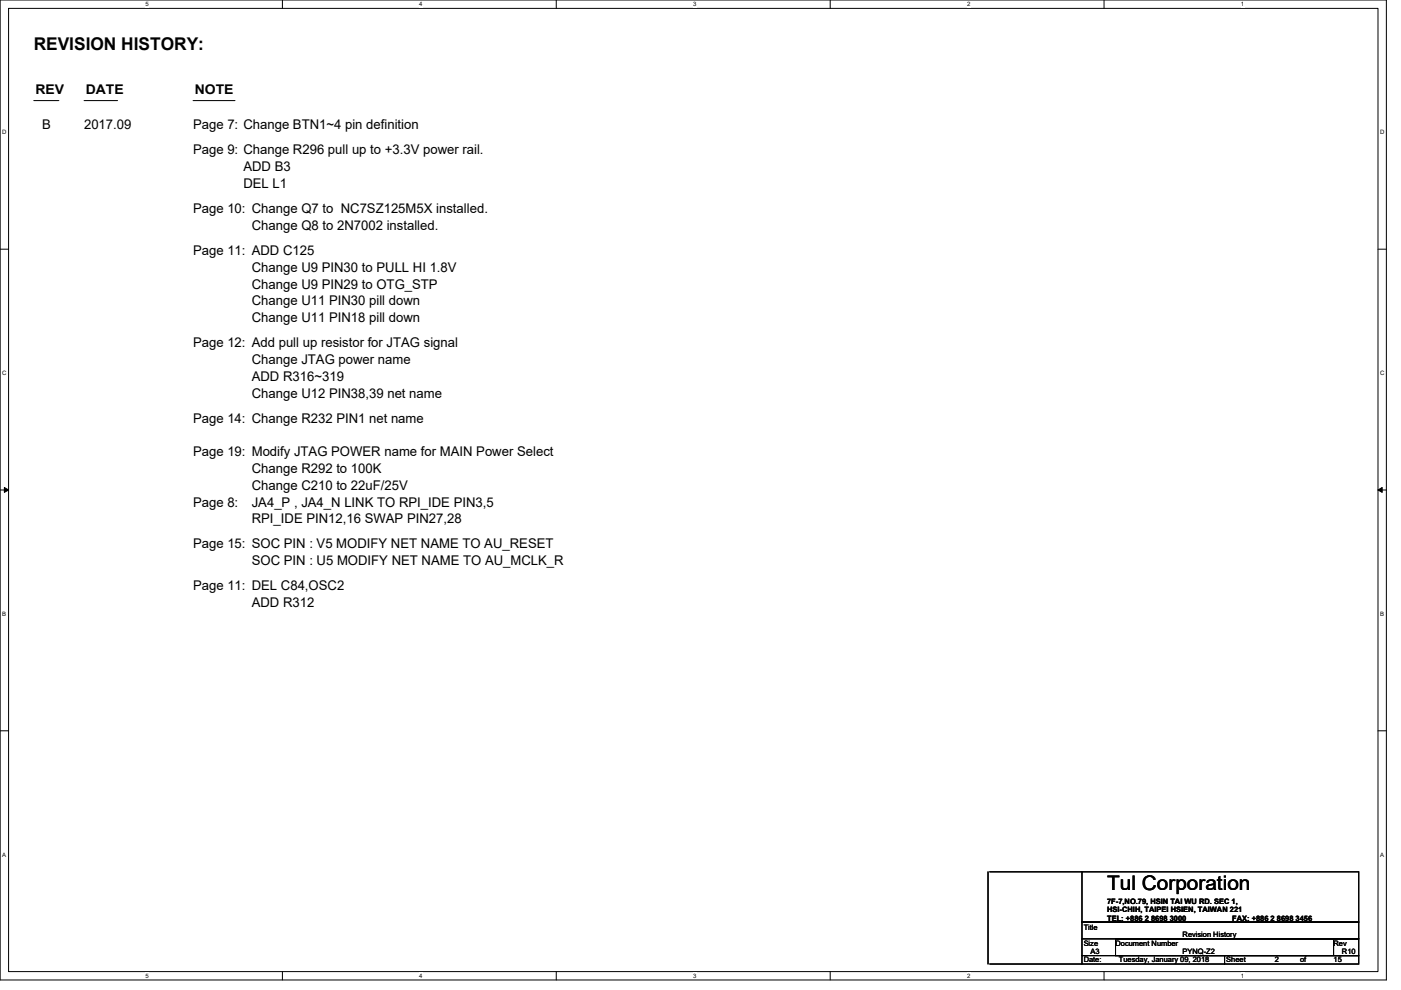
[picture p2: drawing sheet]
<svg xmlns="http://www.w3.org/2000/svg" width="297mm" height="210mm" viewBox="0 0 297 210" stroke-linecap="round" stroke-linejoin="round" font-family="sans-serif">
<defs><g id="words">
<text font-size="4.3" x="234.7" y="188.7">Tul Corporation</text>
<text font-size="3.7" x="7.2" y="10.6">REVISION HISTORY:</text>
<g font-size="2.8">
<text x="7.5" y="19.9">REV</text>
<text x="18.2" y="19.9">DATE</text>
<text x="41.3" y="19.9">NOTE</text>
<text x="8.9" y="27.4">B</text>
<text x="17.8" y="27.4">2017.09</text>
<text x="40.9" y="27.4">Page 7: Change BTN1~4 pin definition</text>
<text x="40.9" y="32.8">Page 9: Change R296 pull up to +3.3V power rail.</text>
<text x="51.6" y="36.3">ADD B3</text>
<text x="51.6" y="39.9">DEL L1</text>
<text x="40.9" y="45.2">Page 10: Change Q7 to NC7SZ125M5X installed.</text>
<text x="53.4" y="48.8">Change Q8 to 2N7002 installed.</text>
<text x="40.9" y="54.1">Page 11: ADD C125</text>
<text x="53.4" y="57.7">Change U9 PIN30 to PULL HI 1.8V</text>
<text x="53.4" y="61.2">Change U9 PIN29 to OTG_STP</text>
<text x="53.4" y="64.8">Change U11 PIN30 pill down</text>
<text x="53.4" y="68.3">Change U11 PIN18 pill down</text>
<text x="40.9" y="73.7">Page 12: Add pull up resistor for JTAG signal</text>
<text x="53.4" y="77.2">Change JTAG power name</text>
<text x="53.4" y="80.8">ADD R316~319</text>
<text x="40.9" y="89.7">Page 14: Change R232 PIN1 net name</text>
<text x="53.4" y="84.3">Change U12 PIN38,39 net name</text>
<text x="40.9" y="96.8">Page 19: Modify JTAG POWER name for MAIN Power Select</text>
<text x="53.4" y="100.3">Change R292 to 100K</text>
<text x="40.9" y="107.4">Page 8:</text>
<text x="53.4" y="107.4">JA4_P , JA4_N LINK TO RPI_IDE PIN3,5</text>
<text x="53.4" y="103.9">Change C210 to 22uF/25V</text>
<text x="53.4" y="111">RPI_IDE PIN12,16 SWAP PIN27,28</text>
<text x="40.9" y="116.3">Page 15: SOC PIN : V5 MODIFY NET NAME TO AU_RESET</text>
<text x="53.4" y="119.9">SOC PIN : U5 MODIFY NET NAME TO AU_MCLK_R</text>
<text x="40.9" y="125.2">Page 11: DEL C84,OSC2</text>
<text x="53.4" y="128.8">ADD R312</text>
</g>
<g font-size="1.6">
<text x="234.7" y="191.7">7F-7,NO.79, HSIN TAI WU RD. SEC 1,</text>
<text x="229.8" y="197.2">Title</text>
<text x="234.7" y="193.5">HSI-CHIH, TAIPEI HSIEN, TAIWAN 221</text>
<text x="234.7" y="195.3">TEL: +886 2 8698 3000</text>
<text x="261.2" y="195.3">FAX: +886 2 8698 3456</text>
<text x="229.8" y="200.7">Size</text>
<text x="231.2" y="202.3">A3</text>
<text x="236.5" y="200.6">Document Number</text>
<text x="250.7" y="202.3">PYNQ-Z2</text>
<text x="250.7" y="198.8">Revision History</text>
<text x="282.7" y="200.6">Rev</text>
<text x="284.5" y="202.3">R10</text>
<text x="229.8" y="204.1">Date:</text>
<text x="237.2" y="204.1">Tuesday, January 09, 2018</text>
<text x="260" y="204.1">Sheet</text>
<text x="270.3" y="204.1">2</text>
<text x="275.6" y="204.1">of</text>
<text x="282.7" y="204.1">15</text>
</g>
<g font-size="1.3">
<text x="30.8" y="1.3">5</text>
<text x="88.9" y="1.3">4</text>
<text x="147" y="1.3">3</text>
<text x="205" y="1.3">2</text>
<text x="263.1" y="1.3">1</text>
<text x=".5" y="28.4">D</text>
<text x="292.6" y="28.4">D</text>
<text x=".5" y="79.5">C</text>
<text x="292.6" y="79.5">C</text>
<text x=".5" y="130.6">B</text>
<text x="292.6" y="130.6">B</text>
<text x=".5" y="181.7">A</text>
<text x="292.6" y="181.7">A</text>
<text x="30.8" y="207.4">5</text>
<text x="88.9" y="207.4">4</text>
<text x="147" y="207.4">3</text>
<text x="205" y="207.4">2</text>
<text x="263.1" y="207.4">1</text>
</g>
</g></defs>
<path d="M0 0h293.9v207.9h-293.9zM1.8 1.8h290.4v204.3h-290.4z" fill="none" stroke="#000" stroke-width=".21"/>
<g fill="#fff">
<path d="M30.8 .2h.7v1.4h-.7z"/>
<path d="M30.8 206.3h.7v1.4h-.7z"/>
</g>
<path d="M59.9 0v1.8M59.9 206.1v1.8" fill="none" stroke="#000" stroke-width=".21"/>
<g fill="#fff">
<path d="M88.9 .2h.7v1.4h-.7z"/>
<path d="M88.9 206.3h.7v1.4h-.7z"/>
</g>
<path d="M117.9 0v1.8M117.9 206.1v1.8" fill="none" stroke="#000" stroke-width=".21"/>
<g fill="#fff">
<path d="M147 .2h.7v1.4h-.7z"/>
<path d="M147 206.3h.7v1.4h-.7z"/>
</g>
<path d="M176 0v1.8M176 206.1v1.8" fill="none" stroke="#000" stroke-width=".21"/>
<g fill="#fff">
<path d="M205 .2h.7v1.4h-.7z"/>
<path d="M205 206.3h.7v1.4h-.7z"/>
</g>
<path d="M234.1 0v1.8M234.1 206.1v1.8" fill="none" stroke="#000" stroke-width=".21"/>
<g fill="#fff">
<path d="M263.1 .2h.7v1.4h-.7z"/>
<path d="M263.1 206.3h.7v1.4h-.7z"/>
<path d="M.5 27.3h.9v1.4h-.9z"/>
<path d="M292.6 27.3h.9v1.4h-.9z"/>
<path d="M.5 78.4h.9v1.4h-.9z"/>
<path d="M292.6 78.4h.9v1.4h-.9z"/>
</g>
<path d="M0 52.9h1.8M292.2 52.9h1.7" fill="none" stroke="#000" stroke-width=".21"/>
<g fill="#fff">
<path d="M.5 129.5h.8v1.4h-.8z"/>
<path d="M292.6 129.5h.9v1.4h-.9z"/>
</g>
<path d="M0 103.9h1.8M292.2 103.9h1.7" fill="none" stroke="#000" stroke-width=".21"/>
<path d="M.9 103.4l.9 .5-.9 .5zM292.2 103.9l.8-.5v1z" fill="#000" stroke="#000" stroke-width=".21"/>
<g fill="#fff">
<path d="M.5 180.5h.8v1.4h-.8z"/>
<path d="M292.6 180.5h.9v1.4h-.9z"/>
</g>
<g fill="none" stroke="#000" stroke-width=".21">
<path d="M7.2 21.3h5.3M17.8 21.3h7.1M40.9 21.3h8.9M0 155h1.8M292.2 155h1.7M209.5 184.9v19.6M209.8 184.9h19.6M229.4 199.1v3.6M229.4 184.9h58.7v10.7h-58.7zM229.4 195.6h58.7v3.5h-58.7zM236.5 199.1h51.6v3.6h-51.6zM282.7 199.1v3.6"/>
<path d="M209.8 204.5h19.6M229.4 202.7h30.2v1.8h-30.2zM259.6 202.7h28.5v1.8h-28.5z"/>
</g>
<use href="#words"/>
</svg>
